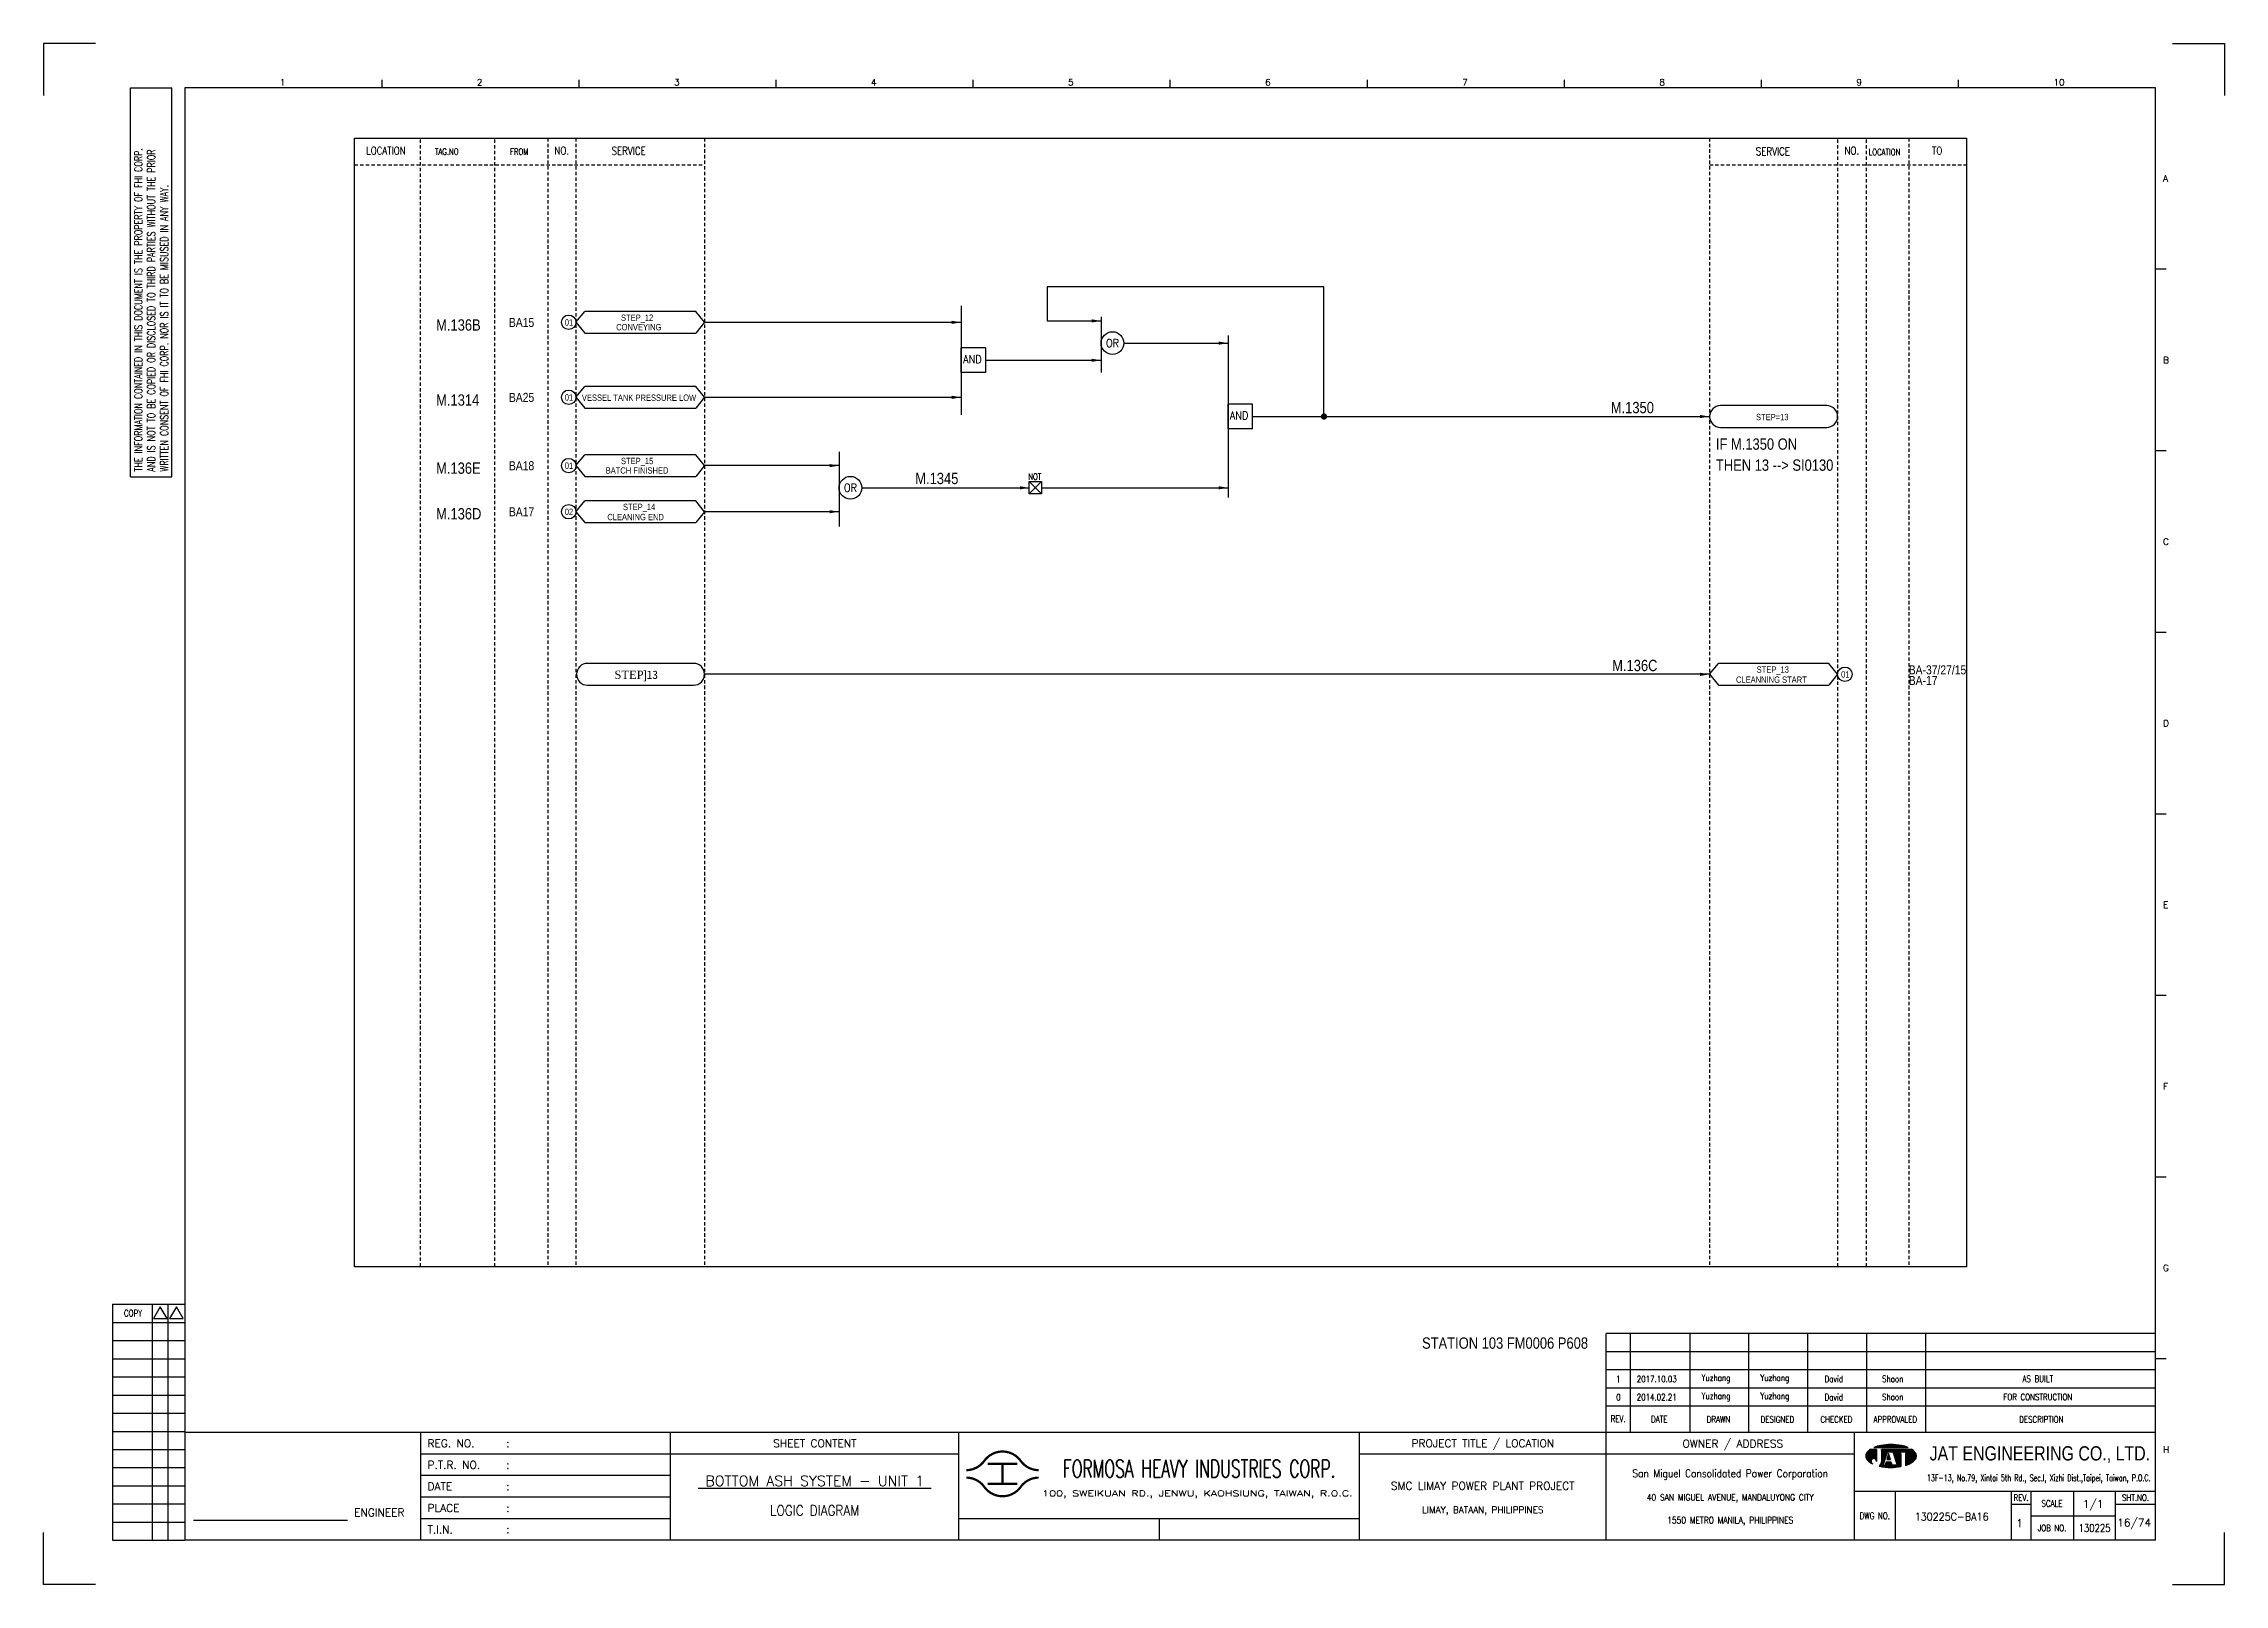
# Model space of a CAD drawing. Extents: x 1509 to 2475, y -135 to 547.
import ezdxf
from ezdxf.enums import TextEntityAlignment as Align

# ---------------------------------------------------------------- set-up
doc = ezdxf.new("R2010")
doc.units = 0
doc.header["$MEASUREMENT"] = 0
doc.linetypes.add('HIDDEN', pattern=[4, 1.5, -1, 1.5])
doc.layers.get('0').update_dxf_attribs({"linetype": 'CONTINUOUS'})
doc.layers.get('DEFPOINTS').update_dxf_attribs({"linetype": 'CONTINUOUS'})
for name, color, linetype in [('B_DIM', 7, 'CONTINUOUS'), ('CON', 4, 'CONTINUOUS'), ('DCS', 7, 'CONTINUOUS'), ('DIM', 3, 'CONTINUOUS'), ('HID', 2, 'HIDDEN'), ('T', 2, 'CONTINUOUS'), ('TEXT', 7, 'CONTINUOUS'), ('圖框CON', 4, 'CONTINUOUS'), ('圖框DIM', 3, 'CONTINUOUS'), ('框線', 6, 'CONTINUOUS')]:
    doc.layers.add(name, color=color, linetype=linetype)
doc.styles.add('AEH', font='simplex', dxfattribs={"width": 0.8, "bigfont": 'ae'})
doc.styles.add('DAYUKP', font='complex', dxfattribs={"bigfont": 'DAYUKP.SHX'})
doc.styles.add('E2', font='simplex.shx', dxfattribs={"height": 2})
doc.styles.add('E3', font='simplex.shx', dxfattribs={"height": 3})
doc.styles.add('E4', font='simplex.shx', dxfattribs={"height": 4})
doc.styles.add('ROMANS', font='romans', dxfattribs={"width": 0.8})
doc.styles.add('style3', font='ARIALN.TTF')
doc.styles.add('WMF-Arial0', font='arial.ttf')

msp = doc.modelspace()

# ---------------------------------------------------------------- texts
at = {"layer": 'CON', "style": 'ROMANS'}
for s, width, p in [('LOCATION', 0.8, (1660.88, 499.92)), ('NO.', 0.8, (1738.77, 499.92)), ('SERVICE', 0.8, (1768.42, 499.84)), ('SERVICE', 0.8, (2275.24, 499.6)), ('NO.', 0.8, (2310.21, 499.92)), ('TO', 0.8, (2348.01, 499.92)), ('OR', 0.9, (1982.7, 414.7)), ('OR', 0.9, (1866.63, 350.64))]:
    msp.add_text(s, height=3.5, dxfattribs=dict(at, width=width)).set_placement(p, align=Align.MIDDLE)
for s, height, width, p in [('TAG.NO', 2.8, 0.8, (1682.61, 497.26)), ('FROM', 2.8, 0.8, (1715.87, 497.26)), ('LOCATION', 2.8, 0.8, (2317.64, 497.02)), ('AND', 3.5, 0.9, (1916.53, 404.79)), ('AND', 3.5, 0.9, (2034.68, 379.88)), ('NOT', 2.8, 0.8, (1945.39, 353.32))]:
    msp.add_text(s, height=height, dxfattribs=dict(at, width=width)).set_placement(p, align=Align.BOTTOM_LEFT)
at = {"layer": 'CON', "style": 'style3'}
for s, p in [('BA15', (1715.36, 423.87)), ('BA25', (1715.36, 390.66)), ('BA18', (1715.36, 360.42)), ('BA17', (1715.36, 340))]:
    msp.add_text(s, height=4, dxfattribs=at).set_placement(p, align=Align.MIDDLE_LEFT)
for s, p in [('01', (1740.11, 421.64)), ('STEP_12', (1765.01, 423.71)), ('CONVEYING', (1762.89, 419.54)), ('01', (1740.11, 388.43)), ('VESSEL TANK PRESSURE LOW', (1747.68, 388.3)), ('STEP=13', (2267.76, 379.73)), ('01', (1740.11, 358.19)), ('BATCH FINISHED', (1758.22, 356.09)), ('STEP_15', (1765.01, 360.27)), ('02', (1740.11, 337.77)), (' CLEANING END', (1758.05, 335.45)), ('STEP_14', (1765.9, 339.92)), ('STEP_13', (2268.03, 267.91)), (' CLEANNING START', (2257.97, 263.44)), ('01', (2305.46, 265.77))]:
    msp.add_text(s, height=2.8, dxfattribs=at).set_placement(p, align=Align.BOTTOM_LEFT)
for s, p in [('BA-37/27/15', (2335.41, 268.02)), ('BA-17', (2335.41, 263.31))]:
    msp.add_text(s, height=4, dxfattribs=at).set_placement(p)
at = {"layer": 'CON', "insert": (1762.09, 269.68), "char_height": 3.675, "width": 27.16, "attachment_point": 1, "style": 'style3'}
msp.add_mtext('{\\f@Batang|b0|i0|c0|p18;STEP\\fUniversalMath1 BT|b0|i0|c2|p16;]\\f細明體|b0|i0|c136|p49;13}', dxfattribs=at)
at = {"layer": 'DCS', "linetype": 'ByBlock', "style": 'style3'}
for s, p in [('M.136B', (1683.12, 420.24)), ('M.1314', (1683.12, 387.01)), ('M.1350', (2203.43, 383.66)), ('IF M.1350 ON', (2249.98, 367.5)), ('M.136E', (1683.12, 356.85)), ('THEN 13 --> SI0130', (2249.98, 358.18)), ('M.1345', (1895.35, 352.28)), ('M.136D', (1683.12, 336.64)), ('M.136C', (2204.04, 269.45)), ('STATION 103 FM0006 P608', (2119.82, -30.58))]:
    msp.add_text(s, height=5, dxfattribs=at).set_placement(p)
at = {"layer": 'T', "style": 'AEH', "width": 0.8}
for s, height, p in [('1', 2.87, (2206.78, -44.04)), ('2017.10.03', 2.871, (2223.79, -44)), ('Yuzhang', 2.871, (2249.99, -43.92)), ('Yuzhang', 2.871, (2276.1, -43.92)), ('David', 2.871, (2302.21, -43.92)), ('Shoon', 2.871, (2328.32, -43.92)), ('AS BUILT', 2.871, (2392.6, -43.92)), ('0', 2.87, (2206.78, -52.08)), ('2014.02.21', 2.871, (2223.79, -52.04)), ('Yuzhang', 2.871, (2249.99, -51.96)), ('Yuzhang', 2.871, (2276.1, -51.96)), ('David', 2.871, (2302.21, -51.96)), ('Shoon', 2.871, (2328.32, -51.96)), ('FOR CONSTRUCTION', 2.8714, (2392.6, -51.96))]:
    msp.add_text(s, height=height, dxfattribs=at).set_placement(p, align=Align.MIDDLE)
at = {"layer": 'TEXT', "color": 2, "style": 'E3', "width": 0.8}
msp.add_text('130225', height=3.446, dxfattribs=at).set_placement((2417.73, -109.99), align=Align.MIDDLE_CENTER)

# ---------------------------------------------------------------- blocks, each defined once
blk = doc.blocks.new('LEADER')
at = {"layer": 'CON'}
blk.add_solid([(0.85, -0.57), (0.85, -1.57), (3.85, -1.07)], dxfattribs=at)
blk = doc.blocks.new('Sht_Cont_T3')
at = {"layer": 'TEXT', "color": 3, "linetype": 'Continuous', "style": 'E4'}
for tag, p in [('$SHT_CONT_L1$', (55.63, 24.91)), ('$SHT_CONT_L2$', (55.63, 16.61)), ('$SHT_CONT_L3$', (55.63, 8.3))]:
    blk.add_attdef(tag, text='', height=4, dxfattribs=at).set_placement(p, align=Align.MIDDLE)
blk = doc.blocks.new('1880-TITLE_BLK')
at = {"layer": 'TEXT', "color": 2, "linetype": 'Continuous', "style": 'E3'}
for tag, p in [('DWG_NO', (736.41, 26.44)), ('REV', (762.59, 23.97)), ('SCALE', (790.95, 31.17)), ('SHT_NO', (806.74, 23.97))]:
    blk.add_attdef(tag, text='', height=3, dxfattribs=at).set_placement(p, align=Align.MIDDLE)
at = {"layer": 'TEXT', "linetype": 'Continuous', "style": 'E2', "width": 0.6}
for tag, p in [('REV_DATE', (418.65, 19.76)), ('APPR_DATE', (492.93, 19.76))]:
    blk.add_attdef(tag, text='', height=2, dxfattribs=at).set_placement(p, align=Align.MIDDLE_LEFT)
blk = doc.blocks.new('1')
at = {"ltscale": 500, "const_width": 0.99}
blk.add_lwpolyline([(1686.83, 57.65, -0.241531), (1678.79, 61.78, 0.512989), (1662.7, 61.78, -0.241531), (1654.66, 57.65, -0.241531)], format="xyb", dxfattribs=at)
for points in [[(1664.14, 60.4), (1677.35, 60.4)], [(1670.74, 60.4), (1670.74, 51.6)], [(1664.14, 51.6), (1677.35, 51.6)]]:
    blk.add_lwpolyline(points, dxfattribs=at)
at = {"const_width": 0.99}
blk.add_lwpolyline([(1686.83, 54.35, 0.241531), (1678.79, 50.22, -0.512989), (1662.7, 50.22, 0.241531), (1654.66, 54.35, 0.241531)], format="xyb", dxfattribs=at)
at = {"layer": 'B_DIM'}
for p, q in [((2181.53, 118.11), (1938.08, 118.11)), ((1938.08, 74.29), (1938.08, 118.11)), ((1948.92, 74.29), (1948.92, 118.11)), ((1975.28, 74.29), (1975.28, 118.11)), ((2001.39, 74.29), (2001.39, 118.11)), ((2027.5, 74.29), (2027.5, 118.11)), ((2053.62, 74.29), (2053.62, 118.11)), ((2079.73, 74.29), (2079.73, 118.11)), ((2181.53, 110.07), (1938.08, 110.07)), ((1938.08, 77.93), (1938.08, 104.33)), ((2181.53, 102.03), (1938.08, 102.03)), ((2181.53, 93.99), (1938.08, 93.99)), ((2181.53, 85.95), (1938.08, 85.95))]:
    blk.add_line(p, q, dxfattribs=at)
at = {"layer": 'CON'}
for points in [[(1523.67, 26.6), (1523.67, 74.29)], [(1651.45, 26.6), (1651.45, 74.29)]]:
    blk.add_lwpolyline(points, dxfattribs=at)
at = {"layer": 'CON', "ltscale": 500}
for points in [[(1523.67, 64.75), (1413.11, 64.75)], [(1651.45, 64.75), (1523.67, 64.75)], [(1523.67, 55.22), (1413.11, 55.22)], [(1523.67, 45.69), (1413.11, 45.69)], [(1523.67, 36.15), (1413.11, 36.15)]]:
    blk.add_lwpolyline(points, dxfattribs=at)
at = {"layer": 'DEFPOINTS'}
for points in [[(1268.99, 689.33), (1246.02, 689.33), (1246.02, 666.36)], [(2189, 689.33), (2211.97, 689.33), (2211.97, 666.36)], [(1268.99, 7.08), (1246.02, 7.08), (1246.02, 30.05)], [(2189, 7.08), (2211.97, 7.08), (2211.97, 30.05)]]:
    blk.add_lwpolyline(points, dxfattribs=at)
at = {"layer": 'DIM'}
for p, q in [((1276.46, 131.12), (1276.46, 26.6)), ((1276.46, 131.12), (1308.62, 131.12)), ((1294.26, 26.6), (1294.26, 131.12)), ((1301.15, 26.6), (1301.15, 131.12)), ((1276.46, 123.08), (1308.62, 123.08)), ((1276.46, 115.04), (1308.62, 115.04)), ((1276.46, 107), (1308.62, 107)), ((1276.46, 98.96), (1308.62, 98.96)), ((1276.46, 90.92), (1308.62, 90.92)), ((1276.46, 82.88), (1308.62, 82.88)), ((1276.46, 74.84), (1308.62, 74.84)), ((1276.46, 66.8), (1308.62, 66.8)), ((1276.46, 58.76), (1308.62, 58.76)), ((1276.46, 50.72), (1308.62, 50.72)), ((1276.46, 42.68), (1308.62, 42.68)), ((1276.46, 34.64), (1308.62, 34.64)), ((1276.46, 26.6), (1308.62, 26.6))]:
    blk.add_line(p, q, dxfattribs=at)
for points in [[(1297.7, 129.98), (1294.72, 124.81), (1300.69, 124.81)], [(1304.83, 129.98), (1301.84, 124.81), (1307.81, 124.81)]]:
    blk.add_lwpolyline(points, close=True, dxfattribs=at)
at = {"layer": 'T', "lineweight": -3}
for p, q in [((2056.73, 67.67), (2071.93, 67.67)), ((2057.91, 66.87), (2055.21, 66.87)), ((2057.91, 66.87), (2057.91, 61.52)), ((2073.45, 66.87), (2060.05, 66.87)), ((2060.05, 66.33), (2060.05, 66.87)), ((2060.05, 66.87), (2060.05, 61.23)), ((2061.8, 63.05), (2060.05, 61.24)), ((2060.85, 59.91), (2062.72, 65.8)), ((2061.65, 59.91), (2060.85, 59.91)), ((2062.08, 61.25), (2061.65, 59.91)), ((2064.44, 61.25), (2062.08, 61.25)), ((2063.26, 65), (2062.41, 62.32)), ((2062.41, 62.32), (2064.1, 62.32)), ((2062.72, 65.8), (2065.13, 65.8)), ((2064.1, 62.32), (2063.26, 65)), ((2063.79, 65.8), (2065.13, 65.8)), ((2064.86, 59.91), (2064.44, 61.25)), ((2067, 59.91), (2064.86, 59.91)), ((2065.13, 65.8), (2067, 59.91)), ((2066.74, 65.8), (2072.62, 65.8)), ((2066.74, 65), (2066.74, 65.8)), ((2068.61, 65), (2066.74, 65)), ((2068.61, 65), (2068.61, 59.21)), ((2072.62, 65), (2070.75, 65)), ((2070.75, 65), (2070.75, 59.74)), ((2072.62, 65.8), (2072.62, 65))]:
    blk.add_line(p, q, dxfattribs=at)
at = {"layer": 'T', "color": 0, "lineweight": -3}
for p, q in [((2056.94, 67.67), (2057.09, 67.82)), ((2057.16, 67.67), (2057.44, 67.95)), ((2057.39, 67.67), (2057.78, 68.07)), ((2057.61, 67.67), (2058.11, 68.18)), ((2057.83, 67.67), (2058.43, 68.27)), ((2058.05, 67.67), (2058.73, 68.35)), ((2058.27, 67.67), (2059.03, 68.43)), ((2058.49, 67.67), (2059.32, 68.49)), ((2058.72, 67.67), (2059.6, 68.55)), ((2058.94, 67.67), (2059.87, 68.6)), ((2059.16, 67.67), (2060.14, 68.65)), ((2059.38, 67.67), (2060.41, 68.7)), ((2059.6, 67.67), (2060.67, 68.74)), ((2059.82, 67.67), (2060.93, 68.77)), ((2060.05, 67.67), (2061.18, 68.81)), ((2060.27, 67.67), (2061.44, 68.84)), ((2060.49, 67.67), (2061.69, 68.87)), ((2060.71, 67.67), (2061.93, 68.89)), ((2060.93, 67.67), (2062.18, 68.91)), ((2061.15, 67.67), (2062.42, 68.93)), ((2061.38, 67.67), (2062.66, 68.95)), ((2061.6, 67.67), (2062.89, 68.97)), ((2061.82, 67.67), (2063.13, 68.98)), ((2062.04, 67.67), (2063.36, 68.99)), ((2062.26, 67.67), (2063.59, 69)), ((2062.48, 67.67), (2063.82, 69)), ((2062.71, 67.67), (2064.04, 69.01)), ((2062.93, 67.67), (2064.27, 69.01)), ((2063.15, 67.67), (2064.49, 69.01)), ((2063.37, 67.67), (2064.71, 69.01)), ((2063.59, 67.67), (2064.92, 69)), ((2063.81, 67.67), (2065.14, 69)), ((2064.04, 67.67), (2065.35, 68.99)), ((2064.26, 67.67), (2065.56, 68.98)), ((2064.48, 67.67), (2065.78, 68.97)), ((2064.7, 67.67), (2065.98, 68.95)), ((2064.92, 67.67), (2066.19, 68.94)), ((2065.14, 67.67), (2066.4, 68.92)), ((2065.37, 67.67), (2066.6, 68.9)), ((2065.59, 67.67), (2066.8, 68.88)), ((2065.81, 67.67), (2067, 68.86)), ((2066.03, 67.67), (2067.2, 68.84)), ((2066.25, 67.67), (2067.4, 68.82)), ((2066.47, 67.67), (2067.6, 68.79)), ((2066.7, 67.67), (2067.79, 68.77)), ((2066.92, 67.67), (2067.98, 68.74)), ((2067.14, 67.67), (2068.18, 68.71)), ((2067.36, 67.67), (2068.37, 68.68)), ((2067.58, 67.67), (2068.56, 68.64)), ((2067.81, 67.67), (2068.75, 68.61)), ((2068.03, 67.67), (2068.93, 68.58)), ((2068.25, 67.67), (2069.12, 68.54)), ((2068.47, 67.67), (2069.3, 68.5)), ((2068.69, 67.67), (2069.48, 68.46)), ((2068.91, 67.67), (2069.66, 68.42)), ((2069.14, 67.67), (2069.84, 68.37)), ((2069.36, 67.67), (2070.01, 68.33)), ((2069.58, 67.67), (2070.19, 68.28)), ((2069.8, 67.67), (2070.36, 68.23)), ((2070.02, 67.67), (2070.53, 68.18)), ((2070.24, 67.67), (2070.7, 68.13)), ((2070.47, 67.67), (2070.87, 68.07)), ((2070.69, 67.67), (2071.03, 68.02)), ((2070.91, 67.67), (2071.2, 67.96)), ((2071.13, 67.67), (2071.36, 67.9)), ((2071.35, 67.67), (2071.52, 67.84)), ((2071.57, 67.67), (2071.68, 67.77)), ((2071.8, 67.67), (2071.83, 67.71)), ((2053.09, 63.82), (2056.14, 66.87)), ((2053.09, 64.04), (2055.92, 66.87)), ((2053.11, 63.62), (2056.36, 66.87)), ((2053.12, 64.29), (2055.7, 66.87)), ((2053.14, 63.43), (2056.58, 66.87)), ((2053.18, 63.25), (2056.8, 66.87)), ((2053.18, 64.57), (2055.47, 66.87)), ((2053.24, 63.08), (2057.03, 66.87)), ((2053.29, 64.91), (2055.25, 66.87)), ((2053.3, 62.92), (2057.25, 66.87)), ((2053.37, 62.77), (2057.47, 66.87)), ((2053.45, 62.63), (2057.69, 66.87)), ((2053.54, 62.5), (2057.91, 66.86)), ((2053.61, 65.45), (2054.47, 66.31)), ((2053.64, 62.37), (2057.91, 66.64)), ((2053.74, 62.25), (2057.91, 66.42)), ((2053.84, 62.14), (2057.91, 66.2)), ((2053.95, 62.02), (2057.91, 65.98)), ((2054.07, 61.91), (2057.91, 65.75)), ((2054.18, 61.8), (2057.91, 65.53)), ((2054.29, 61.7), (2057.91, 65.31)), ((2054.41, 61.59), (2057.91, 65.09)), ((2054.53, 61.49), (2057.91, 64.87)), ((2054.65, 61.39), (2057.91, 64.65)), ((2054.78, 61.29), (2055.59, 62.11)), ((2054.9, 61.2), (2055.48, 61.77)), ((2055.03, 61.11), (2055.46, 61.53)), ((2055.16, 61.01), (2055.47, 61.33)), ((2055.3, 60.93), (2055.52, 61.15)), ((2055.43, 60.84), (2055.59, 60.99)), ((2055.57, 60.76), (2055.67, 60.85)), ((2055.71, 60.67), (2055.76, 60.73)), ((2055.85, 60.59), (2055.88, 60.62)), ((2056, 60.52), (2056, 60.52)), ((2056.12, 62.63), (2057.91, 64.42)), ((2056.14, 60.44), (2056.14, 60.44)), ((2056.46, 62.75), (2057.91, 64.2)), ((2056.7, 62.77), (2057.91, 63.98)), ((2056.9, 62.75), (2057.91, 63.76)), ((2057.08, 62.71), (2057.91, 63.54)), ((2057.23, 62.64), (2057.91, 63.32)), ((2057.37, 62.56), (2057.91, 63.09)), ((2057.5, 62.46), (2057.91, 62.87)), ((2057.61, 62.35), (2057.91, 62.65)), ((2057.7, 62.23), (2057.91, 62.43)), ((2057.79, 62.09), (2057.91, 62.21)), ((2057.85, 61.93), (2057.91, 61.99)), ((2057.89, 61.75), (2057.91, 61.76)), ((2057.91, 61.54), (2057.91, 61.55)), ((2059.09, 59.4), (2061.43, 61.74)), ((2059.28, 59.36), (2061.33, 61.42)), ((2059.46, 59.32), (2061.23, 61.09)), ((2059.64, 59.29), (2061.12, 60.77)), ((2059.83, 59.25), (2061.02, 60.44)), ((2059.86, 60.39), (2061.54, 62.07)), ((2059.98, 60.73), (2061.64, 62.39)), ((2060.02, 59.22), (2060.92, 60.12)), ((2060.03, 61), (2061.74, 62.72)), ((2060.05, 63.24), (2063.68, 66.87)), ((2060.05, 63.46), (2063.46, 66.87)), ((2060.05, 63.68), (2063.23, 66.87)), ((2060.05, 63.9), (2063.01, 66.87)), ((2060.05, 64.13), (2062.79, 66.87)), ((2060.05, 64.35), (2062.57, 66.87)), ((2060.05, 64.57), (2062.35, 66.87)), ((2060.05, 64.79), (2062.13, 66.87)), ((2060.05, 65.01), (2061.9, 66.87)), ((2060.05, 65.23), (2061.68, 66.87)), ((2060.05, 65.46), (2061.46, 66.87)), ((2060.05, 66.12), (2060.79, 66.87)), ((2060.05, 66.34), (2060.57, 66.87)), ((2060.05, 66.56), (2060.35, 66.87)), ((2060.05, 66.79), (2060.13, 66.87)), ((2060.05, 65.68), (2061.24, 66.87)), ((2060.05, 65.9), (2061.02, 66.87)), ((2060.05, 63.02), (2062.67, 65.64)), ((2060.05, 62.8), (2062.57, 65.32)), ((2060.05, 62.57), (2062.47, 64.99)), ((2060.05, 62.35), (2062.36, 64.67)), ((2060.05, 62.13), (2062.26, 64.34)), ((2060.05, 61.91), (2062.16, 64.02)), ((2060.05, 61.69), (2062.05, 63.69)), ((2060.05, 61.46), (2061.95, 63.37)), ((2060.05, 61.24), (2060.05, 61.24)), ((2060.21, 59.19), (2060.93, 59.91)), ((2060.4, 59.16), (2061.15, 59.91)), ((2060.59, 59.13), (2061.38, 59.91)), ((2060.78, 59.1), (2061.6, 59.91)), ((2060.98, 59.07), (2063.16, 61.25)), ((2061.17, 59.04), (2063.38, 61.25)), ((2061.37, 59.02), (2063.6, 61.25)), ((2061.57, 59), (2063.82, 61.25)), ((2061.68, 59.99), (2062.94, 61.25)), ((2061.77, 58.97), (2064.04, 61.25)), ((2061.78, 60.32), (2062.71, 61.25)), ((2061.88, 60.64), (2062.49, 61.25)), ((2061.97, 58.95), (2064.27, 61.25)), ((2061.99, 60.96), (2062.27, 61.25)), ((2062.17, 58.94), (2064.45, 61.21)), ((2062.38, 58.92), (2064.51, 61.05)), ((2062.45, 62.32), (2063.71, 63.57)), ((2062.5, 62.58), (2063.65, 63.74)), ((2062.58, 58.9), (2064.56, 60.88)), ((2062.6, 62.91), (2063.6, 63.91)), ((2062.68, 62.32), (2063.76, 63.4)), ((2062.7, 63.23), (2063.55, 64.08)), ((2062.79, 58.89), (2064.61, 60.71)), ((2062.8, 63.56), (2063.49, 64.25)), ((2062.83, 65.8), (2063.9, 66.87)), ((2062.9, 62.32), (2063.81, 63.24)), ((2062.91, 63.88), (2063.44, 64.42)), ((2063, 58.88), (2064.67, 60.54)), ((2063.01, 64.2), (2063.39, 64.58)), ((2063.05, 65.8), (2064.12, 66.87)), ((2063.11, 64.53), (2063.33, 64.75)), ((2063.12, 62.32), (2063.87, 63.07)), ((2063.21, 64.85), (2063.28, 64.92)), ((2063.21, 58.87), (2064.72, 60.37)), ((2063.27, 65.8), (2064.34, 66.87)), ((2063.34, 62.32), (2063.92, 62.9)), ((2063.43, 58.86), (2064.77, 60.2)), ((2063.49, 65.8), (2064.56, 66.87)), ((2063.56, 62.32), (2063.97, 62.73)), ((2063.64, 58.85), (2064.82, 60.03)), ((2063.72, 65.8), (2064.79, 66.87)), ((2063.78, 62.32), (2064.03, 62.56)), ((2063.86, 58.85), (2064.92, 59.91)), ((2063.94, 65.8), (2065.01, 66.87)), ((2064.01, 62.32), (2064.08, 62.39)), ((2064.08, 58.84), (2065.15, 59.91)), ((2064.16, 65.8), (2065.23, 66.87)), ((2064.3, 58.84), (2065.37, 59.91)), ((2064.38, 65.8), (2065.45, 66.87)), ((2064.52, 58.84), (2065.59, 59.91)), ((2064.6, 65.8), (2065.67, 66.87)), ((2064.74, 58.85), (2065.81, 59.91)), ((2064.82, 65.8), (2065.89, 66.87)), ((2064.97, 58.85), (2066.03, 59.91)), ((2065.05, 65.8), (2066.12, 66.87)), ((2065.16, 65.69), (2066.34, 66.87)), ((2065.2, 58.86), (2066.25, 59.91)), ((2065.22, 65.53), (2066.56, 66.87)), ((2065.27, 65.36), (2066.78, 66.87)), ((2065.32, 65.19), (2067, 66.87)), ((2065.38, 65.02), (2067.22, 66.87)), ((2065.43, 64.85), (2067.45, 66.87)), ((2065.43, 58.87), (2066.48, 59.91)), ((2065.48, 64.69), (2067.67, 66.87)), ((2065.54, 64.52), (2066.74, 65.71)), ((2065.59, 64.35), (2066.74, 65.49)), ((2065.65, 64.18), (2066.74, 65.27)), ((2065.66, 58.88), (2066.7, 59.91)), ((2065.7, 64.01), (2066.74, 65.05)), ((2065.75, 63.84), (2066.9, 65)), ((2065.81, 63.68), (2067.12, 65)), ((2065.86, 63.51), (2067.35, 65)), ((2065.9, 58.89), (2066.92, 59.91)), ((2065.91, 63.34), (2067.57, 65)), ((2065.97, 63.17), (2067.79, 65)), ((2066.02, 63), (2068.01, 65)), ((2066.07, 62.84), (2068.23, 65)), ((2066.13, 62.67), (2068.46, 65)), ((2066.14, 58.91), (2068.61, 61.38)), ((2066.18, 62.5), (2068.61, 64.93)), ((2066.23, 62.33), (2068.61, 64.71)), ((2066.29, 62.16), (2068.61, 64.48)), ((2066.34, 61.99), (2068.61, 64.26)), ((2066.38, 58.93), (2068.61, 61.16)), ((2066.39, 61.83), (2068.61, 64.04)), ((2066.45, 61.66), (2068.61, 63.82)), ((2066.5, 61.49), (2068.61, 63.6)), ((2066.56, 61.32), (2068.61, 63.38)), ((2066.61, 61.15), (2068.61, 63.15)), ((2066.62, 58.95), (2068.61, 60.94)), ((2066.66, 60.99), (2068.61, 62.93)), ((2066.72, 60.82), (2068.61, 62.71)), ((2066.77, 60.65), (2068.61, 62.49)), ((2066.82, 65.8), (2067.89, 66.87)), ((2066.82, 60.48), (2068.61, 62.27)), ((2066.87, 58.97), (2068.61, 60.72)), ((2066.88, 60.31), (2068.61, 62.05)), ((2066.93, 60.14), (2068.61, 61.82)), ((2066.98, 59.98), (2068.61, 61.6)), ((2067.04, 65.8), (2068.11, 66.87)), ((2067.11, 59), (2068.61, 60.49)), ((2067.26, 65.8), (2068.33, 66.87)), ((2067.37, 59.03), (2068.61, 60.27)), ((2067.48, 65.8), (2068.55, 66.87)), ((2067.62, 59.06), (2068.61, 60.05)), ((2067.71, 65.8), (2068.78, 66.87)), ((2067.88, 59.1), (2068.61, 59.83)), ((2067.93, 65.8), (2069, 66.87)), ((2068.14, 59.14), (2068.61, 59.61)), ((2068.15, 65.8), (2069.22, 66.87)), ((2068.37, 65.8), (2069.44, 66.87)), ((2068.4, 59.18), (2068.61, 59.38)), ((2068.59, 65.8), (2069.66, 66.87)), ((2068.81, 65.8), (2069.88, 66.87)), ((2069.04, 65.8), (2070.11, 66.87)), ((2069.26, 65.8), (2070.33, 66.87)), ((2069.48, 65.8), (2070.55, 66.87)), ((2069.7, 65.8), (2070.77, 66.87)), ((2069.92, 65.8), (2070.99, 66.87)), ((2070.14, 65.8), (2071.21, 66.87)), ((2070.37, 65.8), (2071.44, 66.87)), ((2070.59, 65.8), (2071.66, 66.87)), ((2070.75, 63.08), (2074.07, 66.4)), ((2070.75, 62.86), (2074.19, 66.3)), ((2070.75, 62.63), (2074.31, 66.2)), ((2070.75, 62.41), (2074.43, 66.09)), ((2070.75, 62.19), (2074.54, 65.98)), ((2070.75, 61.97), (2074.66, 65.87)), ((2070.75, 61.75), (2074.77, 65.76)), ((2070.75, 61.53), (2074.87, 65.65)), ((2070.75, 61.3), (2074.98, 65.53)), ((2070.75, 61.08), (2075.08, 65.41)), ((2070.75, 60.86), (2075.17, 65.28)), ((2070.75, 60.64), (2075.25, 65.14)), ((2070.75, 63.96), (2071.78, 65)), ((2070.75, 63.74), (2072, 65)), ((2070.75, 63.52), (2072.22, 65)), ((2070.75, 63.3), (2072.45, 65)), ((2070.75, 64.41), (2071.34, 65)), ((2070.75, 64.19), (2071.56, 65)), ((2070.75, 64.85), (2070.89, 65)), ((2070.75, 64.63), (2071.12, 65)), ((2070.75, 60.42), (2075.33, 64.99)), ((2070.75, 60.2), (2075.39, 64.84)), ((2070.75, 59.97), (2075.45, 64.67)), ((2070.75, 59.75), (2075.5, 64.5)), ((2070.81, 65.8), (2071.88, 66.87)), ((2071.03, 65.8), (2072.1, 66.87)), ((2071.07, 59.85), (2075.53, 64.32)), ((2071.25, 65.8), (2072.32, 66.87)), ((2071.42, 59.97), (2075.56, 64.12)), ((2071.47, 65.8), (2072.54, 66.87)), ((2071.7, 65.8), (2072.77, 66.87)), ((2071.78, 60.12), (2075.57, 63.9)), ((2071.92, 65.8), (2072.99, 66.87)), ((2072.14, 65.8), (2073.21, 66.87)), ((2072.17, 60.28), (2075.55, 63.67)), ((2072.36, 65.8), (2073.43, 66.87)), ((2072.58, 65.8), (2073.57, 66.78)), ((2072.59, 60.48), (2075.51, 63.4)), ((2072.62, 65.62), (2073.7, 66.69)), ((2072.62, 65.39), (2073.83, 66.6)), ((2072.62, 65.17), (2073.95, 66.5)), ((2073.08, 60.75), (2075.42, 63.1)), ((2073.74, 61.19), (2075.24, 62.69))]:
    blk.add_line(p, q, dxfattribs=at)
at = {"layer": 'T', "lineweight": -3}
for centre, major_axis, start_param, end_param in [((2062.5, 54), (-10.49, 10.49), 5.683021, 5.897183), ((2064.33, 44.23), (-17.52, 17.52), 5.497787, 5.683021), ((2064.33, 44.23), (17.52, 17.52), 0.600164, 0.785398), ((2066.16, 54), (10.49, 10.49), 0.386002, 0.600164), ((2055.58, 63.92), (1.76, 1.76), 1.614811, 2.356194), ((2055.58, 63.92), (-1.76, 1.76), 0.785398, 1.526782), ((2059.72, 60.14), (-5.73, 5.73), 6.088179, 6.3272), ((2059.72, 67.71), (5.73, 5.73), 3.097578, 3.478972), ((2056.68, 61.54), (-0.868, 0.868), 3.906164, 8.245601), ((2057.88, 61.28), (1.53, 1.53), 4.470635, 5.546585), ((2064.33, 83.62), (17.52, 17.52), 3.710226, 3.926991), ((2064.33, 83.62), (17.52, 17.52), 3.926991, 4.100643), ((2066.16, 73.85), (-10.49, 10.49), 2.670765, 2.781027), ((2068.93, 67.71), (-5.73, 5.73), 2.781027, 3.185607), ((2068.93, 60.14), (-5.73, 5.73), 4.668374, 4.907395), ((2073.07, 63.92), (-1.76, 1.76), 3.926991, 4.668374), ((2073.07, 63.92), (1.76, 1.76), 4.756403, 5.497787)]:
    blk.add_ellipse(centre, major_axis=major_axis, ratio=1, start_param=start_param, end_param=end_param, dxfattribs=at)
at = {"layer": '圖框CON'}
for p, q in [((1284.5, 669.81), (1302.87, 669.81)), ((1284.5, 497.52), (1284.5, 669.81)), ((1302.87, 497.52), (1302.87, 669.81)), ((1395.91, 669.85), (1395.91, 673.29)), ((1483.2, 669.85), (1483.2, 673.29)), ((1570.49, 669.85), (1570.49, 673.29)), ((1657.78, 669.85), (1657.78, 673.29)), ((1745.08, 669.85), (1745.08, 673.29)), ((1832.37, 669.85), (1832.37, 673.29)), ((1919.66, 669.85), (1919.66, 673.29)), ((2006.95, 669.85), (2006.95, 673.29)), ((2094.24, 669.85), (2094.24, 673.29)), ((2186.14, 589.41), (2181.53, 589.41)), ((2186.14, 509.01), (2181.53, 509.01)), ((1284.5, 497.52), (1302.87, 497.52)), ((2186.14, 428.61), (2181.53, 428.61)), ((2186.14, 348.2), (2181.53, 348.2)), ((2186.14, 267.8), (2181.53, 267.8)), ((2186.14, 187.4), (2181.53, 187.4)), ((2186.14, 107), (2181.53, 107)), ((2048.1, 48.3), (2181.53, 48.3)), ((2066.14, 48.3), (2066.14, 26.6)), ((2117.55, 48.3), (2117.55, 26.6)), ((2117.55, 42.62), (2126.28, 42.62)), ((2126.28, 48.3), (2126.28, 26.6)), ((2145.25, 26.6), (2145.25, 48.3)), ((2163.72, 26.6), (2163.72, 48.3)), ((2163.72, 42.62), (2181.53, 42.62)), ((1740.17, 36.15), (1740.17, 26.6)), ((2126.28, 37.45), (2163.72, 37.45))]:
    blk.add_line(p, q, dxfattribs=at)
for points in [[(1413.11, 26.6), (1413.11, 74.29)], [(1828.89, 26.6), (1828.89, 74.29)], [(1938.08, 26.6), (1938.08, 74.29)], [(2048.1, 26.6), (2048.1, 74.29)], [(2048.1, 64.75), (1828.89, 64.75)], [(1828.89, 36.15), (1802.67, 36.15), (1651.45, 36.15)]]:
    blk.add_lwpolyline(points, dxfattribs=at)
at = {"layer": '圖框DIM'}
blk.add_line((1312.36, 35.55), (1380.65, 35.55), dxfattribs=at)
at = {"layer": '框線'}
for p, q in [((1308.62, 669.81), (1308.62, 26.6)), ((2181.53, 669.81), (1308.62, 669.81)), ((2181.53, 26.6), (2181.53, 669.81)), ((2181.53, 74.29), (1308.62, 74.29)), ((2181.53, 26.6), (1308.62, 26.6))]:
    blk.add_line(p, q, dxfattribs=at)
at = {"style": 'DAYUKP'}
for s, height, p in [('1', 2.87, (1350.64, 670.78)), ('2', 2.87, (1437.93, 670.78)), ('3', 2.87, (1525.22, 670.78)), ('4', 2.87, (1612.51, 670.78)), ('5', 2.87, (1699.8, 670.78)), ('6', 2.87, (1787.1, 670.78)), ('7', 2.87, (1874.39, 670.78)), ('8', 2.87, (1961.68, 670.78)), ('9', 2.87, (2048.97, 670.78)), ('10', 2.871, (2136.26, 670.78))]:
    blk.add_text(s, height=height, dxfattribs=at).set_placement(p)
for s, p in [('A', (2184.79, 629.6)), ('B', (2184.79, 549.2)), ('C', (2184.79, 468.8)), ('D', (2184.79, 388.39)), ('E', (2184.79, 307.99)), ('F', (2184.79, 227.59)), ('G', (2184.79, 147.19)), ('H', (2184.79, 66.79))]:
    blk.add_text(s, height=2.87, dxfattribs=at).set_placement(p, align=Align.MIDDLE_LEFT)
at = {"style": 'WMF-Arial0', "width": 0.8}
blk.add_text('JAT ENGINEERING CO., LTD.', height=6.3172, dxfattribs=at).set_placement((2130.24, 64.55), align=Align.MIDDLE)
at = {"color": 90, "ltscale": 500, "style": 'ROMANS', "width": 0.65}
blk.add_text('FORMOSA HEAVY INDUSTRIES CORP.', height=7.7366, dxfattribs=at).set_placement((1757.9, 58.28), align=Align.MIDDLE)
at = {"color": 2, "ltscale": 500, "style": 'ROMANS', "width": 0.85}
blk.add_text('San Miguel Consolidated Power Corporation', height=3.4457, dxfattribs=at).set_placement((1993.09, 56.23), align=Align.MIDDLE_CENTER)
at = {"color": 2, "ltscale": 500, "style": 'ROMANS'}
for s, height, p in [('SMC LIMAY POWER PLANT PROJECT', 3.4457, (1883.48, 50.7)), ('LIMAY, BATAAN, PHILIPPINES', 2.8714, (1883.48, 40.08))]:
    blk.add_text(s, height=height, dxfattribs=at).set_placement(p, align=Align.MIDDLE_CENTER)
at = {"color": 4, "ltscale": 500, "style": 'ROMANS', "width": 0.85}
for s, p in [('40 SAN MIGUEL AVENUE, MANDALUYONG CITY', (1993.09, 45.61)), ('1550 METRO MANILA, PHILIPPINES', (1993.09, 35.51))]:
    blk.add_text(s, height=2.8714, dxfattribs=at).set_placement(p, align=Align.MIDDLE_CENTER)
at = {"layer": 'B_DIM', "style": 'AEH', "width": 0.8}
for s, height, p in [('REV.', 2.871, (1943.45, 80.37)), ('DATE', 2.871, (1961.68, 80.21)), ('DRAWN', 2.871, (1987.87, 80.12)), ('DESIGNED', 2.871, (2013.98, 80.12)), ('CHECKED', 2.871, (2040.1, 80.12)), ('APPROVALED', 2.871, (2066.21, 80.12)), ('DESCRIPTION', 2.8714, (2130.87, 80.12))]:
    blk.add_text(s, height=height, dxfattribs=at).set_placement(p, align=Align.MIDDLE)
at = {"layer": 'DIM', "style": 'ROMANS', "width": 0.75}
for s, p in [('THE INFORMATION CONTAINED IN THIS DOCUMENT IS THE PROPERTY OF FHI CORP.', (1287.94, 499.82)), ('AND IS NOT TO BE COPIED OR DISCLOSED TO THIRD PARTIES WITHOUT THE PRIOR', (1293.68, 499.82)), ('WRITTEN CONSENT OF FHI CORP. NOR IS IT TO BE MISUSED IN ANY WAY.', (1299.43, 499.82))]:
    blk.add_text(s, height=3.4457, rotation=90, dxfattribs=at).set_placement(p, align=Align.MIDDLE_LEFT)
at = {"layer": 'DIM', "style": 'ROMANS', "width": 0.8}
blk.add_text('COPY', height=2.871, dxfattribs=at).set_placement((1285.64, 127.16), align=Align.MIDDLE)
at = {"layer": 'HID', "ltscale": 500, "style": 'ROMANS'}
for s, height, p in [('REG. NO.', 3.446, (1416.1, 69.52)), (':', 3.45, (1450.9, 69.52)), ('P.T.R. NO.', 3.446, (1416.1, 59.99)), (':', 3.45, (1450.9, 59.99)), ('DATE', 3.446, (1416.1, 50.45)), (':', 3.45, (1450.9, 50.45)), ('PLACE', 3.446, (1416.1, 40.92)), (':', 3.45, (1450.9, 40.92)), ('T.I.N.', 3.446, (1416.1, 31.37)), (':', 3.45, (1450.9, 31.39))]:
    blk.add_text(s, height=height, dxfattribs=at).set_placement(p, align=Align.MIDDLE_LEFT)
for s, p in [('SHEET CONTENT', (1587.56, 69.52)), ('PROJECT TITLE / LOCATION', (1883.48, 69.28)), ('OWNER / ADDRESS', (1994.25, 69.12))]:
    blk.add_text(s, height=3.4457, dxfattribs=at).set_placement(p, align=Align.MIDDLE)
at = {"layer": 'HID', "style": 'ROMANS', "width": 1.216198}
blk.add_text('100, SWEIKUAN RD., JENWU, KAOHSIUNG, TAIWAN, R.O.C.', height=2.5897, dxfattribs=at).set_placement((1688.31, 46.06), (1825.84, 46.06), align=Align.FIT)
at = {"layer": 'HID', "style": 'ROMANS'}
blk.add_text('ENGINEER', height=3.446, dxfattribs=at).set_placement((1394.71, 37.18), align=Align.CENTER)
at = {"layer": 'HID', "color": 7, "style": 'ROMANS', "width": 0.8}
for s, p in [('DWG NO.', (2057.12, 37.45)), ('REV.', (2121.92, 45.46)), ('SCALE', (2135.64, 42.87)), ('SHT.NO.', (2172.62, 45.46)), ('JOB NO.', (2135.64, 32.03))]:
    blk.add_text(s, height=2.871, dxfattribs=at).set_placement(p, align=Align.MIDDLE)
at = {"layer": 'T', "color": 2, "ltscale": 500, "style": 'ROMANS', "width": 0.65}
blk.add_text('13F-13, No.79, Xintai 5th Rd., Sec.I, Xizhi Dist.,Taipei, Taiwan, P.O.C.', height=2.8714, dxfattribs=at).set_placement((2129.74, 52.81), align=Align.CENTER)

# ---------------------------------------------------------------- linework, layer by layer
at = {"layer": 'CON'}
for p, q in [((2076.39, 439.56), (1953.71, 439.56)), ((1953.71, 439.56), (1953.71, 424.54)), ((2076.39, 382.2), (2076.39, 439.56)), ((1802.01, 423.92), (1915.74, 423.92)), ((1953.71, 424.54), (1977.66, 424.54)), ((1926.6, 407.11), (1977.66, 407.11)), ((1987.74, 414.7), (2033.89, 414.7)), ((1802.01, 390.71), (1915.74, 390.71)), ((2044.75, 382.2), (2247.21, 382.2)), ((1861.59, 360.47), (1802.01, 360.47)), ((1871.67, 350.64), (1945.88, 350.64)), ((1951.34, 350.64), (2033.89, 350.64)), ((1861.59, 340.05), (1802.01, 340.05)), ((2247.21, 268.05), (1801.77, 268.05))]:
    msp.add_line(p, q, dxfattribs=at)
at = {"layer": 'CON', "color": 6}
for p, q in [((1745.07, 423.92), (1748.97, 428.73)), ((1798.11, 428.73), (1748.97, 428.73)), ((1802.01, 423.92), (1798.11, 428.73)), ((1915.74, 431.25), (1915.74, 382.96)), ((1977.66, 426.37), (1977.66, 401.74)), ((1745.07, 423.92), (1748.97, 419.1)), ((1748.97, 419.1), (1798.11, 419.1)), ((1802.01, 423.92), (1798.11, 419.1)), ((2033.89, 418.09), (2033.89, 346.31)), ((1915.74, 401.63), (1915.74, 412.59)), ((1926.6, 412.59), (1915.74, 412.59)), ((1926.6, 401.63), (1926.6, 412.59)), ((1926.6, 401.63), (1915.74, 401.63)), ((1745.07, 390.71), (1748.97, 395.52)), ((1745.07, 390.71), (1748.97, 385.89)), ((1798.11, 395.52), (1748.97, 395.52)), ((1802.01, 390.71), (1798.11, 395.52)), ((1802.01, 390.71), (1798.11, 385.89)), ((2044.75, 387.68), (2033.89, 387.68)), ((2033.89, 376.72), (2033.89, 387.68)), ((2044.75, 376.72), (2044.75, 387.68)), ((2299.09, 387.02), (2252.02, 387.02)), ((1748.97, 385.89), (1798.11, 385.89)), ((2252.02, 377.38), (2299.09, 377.38)), ((2044.75, 376.72), (2033.89, 376.72)), ((1745.07, 360.47), (1748.97, 365.29)), ((1745.07, 360.47), (1748.97, 355.66)), ((1798.11, 365.29), (1748.97, 365.29)), ((1802.01, 360.47), (1798.11, 365.29)), ((1802.01, 360.47), (1798.11, 355.66)), ((1861.59, 366.51), (1861.59, 333.48)), ((1748.97, 355.66), (1798.11, 355.66)), ((1945.88, 353.37), (1951.34, 353.37)), ((1945.88, 353.37), (1951.34, 347.91)), ((1951.34, 353.37), (1945.88, 347.91)), ((1945.88, 347.91), (1945.88, 353.37)), ((1951.34, 347.91), (1945.88, 347.91)), ((1951.34, 353.37), (1951.34, 347.91)), ((1745.07, 340.05), (1748.97, 344.87)), ((1745.07, 340.05), (1748.97, 335.24)), ((1798.11, 344.87), (1748.97, 344.87)), ((1802.01, 340.05), (1798.11, 344.87)), ((1802.01, 340.05), (1798.11, 335.24)), ((1748.97, 335.24), (1798.11, 335.24)), ((1797.19, 272.86), (1750.12, 272.86)), ((2247.21, 268.05), (2251.11, 272.86)), ((2300.01, 272.86), (2251.11, 272.86)), ((2303.91, 268.05), (2300.01, 272.86)), ((1750.12, 263.23), (1797.19, 263.23)), ((2247.21, 268.05), (2251.11, 263.23)), ((2251.11, 263.23), (2300.01, 263.23)), ((2303.91, 268.05), (2300.01, 263.23))]:
    msp.add_line(p, q, dxfattribs=at)
at = {"layer": 'CON'}
msp.add_lwpolyline([(1646.96, 505.52), (2360.96, 505.52), (2360.96, 5.72), (1646.96, 5.72)], close=True, dxfattribs=at)
at = {"layer": 'CON', "const_width": 1.4}
msp.add_lwpolyline([(2075.69, 382.2, 1), (2077.09, 382.2, 1)], format="xyb", close=True, dxfattribs=at)
at = {"layer": 'CON'}
for centre in [(1741.86, 423.92), (1741.86, 390.71), (1741.86, 360.47), (1741.86, 340.05), (2307.12, 268.05)]:
    msp.add_circle(centre, 3.21, dxfattribs=at)
at = {"layer": 'CON', "color": 6}
for centre in [(1982.7, 414.7), (1866.63, 350.64)]:
    msp.add_circle(centre, 5.04, dxfattribs=at)
for centre, start, end in [((2252.02, 382.2), 90, 270), ((2299.09, 382.2), 270, 90), ((1750.12, 268.05), 90, 270), ((1797.19, 268.05), 270, 90)]:
    msp.add_arc(centre, 4.82, start, end, dxfattribs=at)
at = {"layer": 'HID'}
for p, q in [((1676.01, 504.82), (1676.01, 5.72)), ((1708.93, 504.82), (1708.93, 5.72)), ((1732.65, 505.52), (1732.65, 5.7)), ((1745.07, 505.52), (1745.07, 5.7)), ((1802.01, 505.52), (1802.01, 5.72)), ((2247.21, 505.52), (2247.21, 5.72)), ((2303.91, 504.82), (2303.91, 5.72)), ((2316.51, 504.82), (2316.51, 5.72)), ((2335.41, 505.52), (2335.41, 5.72)), ((1646.96, 493.62), (1802.01, 493.62)), ((2247.21, 493.62), (2360.96, 493.62)), ((2335.41, 443.22), (2335.41, 430.62))]:
    msp.add_line(p, q, dxfattribs=at)

# ---------------------------------------------------------------- block references
msp.add_blockref('1', (263.25, -142.01))
at = {"layer": 'CON', "xscale": 1.4, "yscale": 1.4, "zscale": 1.4}
for p in [(1972.27, 426.03), (1910.35, 425.41), (2028.5, 416.19), (1972.27, 408.6), (1910.35, 392.2), (2241.82, 383.69), (1856.2, 361.96), (1940.49, 352.13), (2028.5, 352.13), (1856.2, 341.54), (2241.82, 269.54)]:
    msp.add_blockref('LEADER', p, dxfattribs=at)
at = {"layer": 'TEXT', "color": 0}
ref = msp.add_blockref('Sht_Cont_T3', (1786.92, -115.41), dxfattribs=dict(at, xscale=1.148576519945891, yscale=1.148576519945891, zscale=1.148576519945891))
ref.add_attrib('$SHT_CONT_L1$', '%%U BOTTOM ASH SYSTEM - UNIT 1 ', dxfattribs={"color": 3, "linetype": 'Continuous', "height": 4.5943, "style": 'E4'}).set_placement((1850.81, -86.8), align=Align.TOP_CENTER)
ref.add_attrib('$SHT_CONT_L3$', 'LOGIC DIAGRAM', dxfattribs={"color": 3, "linetype": 'Continuous', "height": 4.5943, "style": 'E4', "width": 0.85}).set_placement((1850.81, -105.87), align=Align.BOTTOM_CENTER)
ref = msp.add_blockref('1880-TITLE_BLK', (1508.6, -135.35), dxfattribs=dict(at, xscale=1.148576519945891, yscale=1.148576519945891, zscale=1.148576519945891))
ref.add_attrib('DWG_NO', '130225C-BA16', dxfattribs={"color": 2, "linetype": 'Continuous', "height": 3.4457, "style": 'E3', "width": 0.9}).set_placement((2354.42, -104.98), align=Align.MIDDLE)
ref.add_attrib('REV', '1', dxfattribs={"color": 2, "linetype": 'Continuous', "height": 3.45, "style": 'E3'}).set_placement((2384.49, -107.82), align=Align.MIDDLE)
ref.add_attrib('SCALE', '1/1', dxfattribs={"color": 2, "linetype": 'Continuous', "height": 3.446, "style": 'E3'}).set_placement((2417.06, -99.56), align=Align.MIDDLE)
ref.add_attrib('SHT_NO', '16/74', dxfattribs={"color": 2, "linetype": 'Continuous', "height": 3.446, "style": 'E3'}).set_placement((2435.2, -107.82), align=Align.MIDDLE)

msp.set_redraw_order([(e.dxf.handle, doc.entitydb.next_handle()) for e in msp.query("TEXT MTEXT ATTDEF DIMENSION ARC_DIMENSION")])  # texts and dimensions are drawn at this point

doc.saveas('drawing.dxf')
